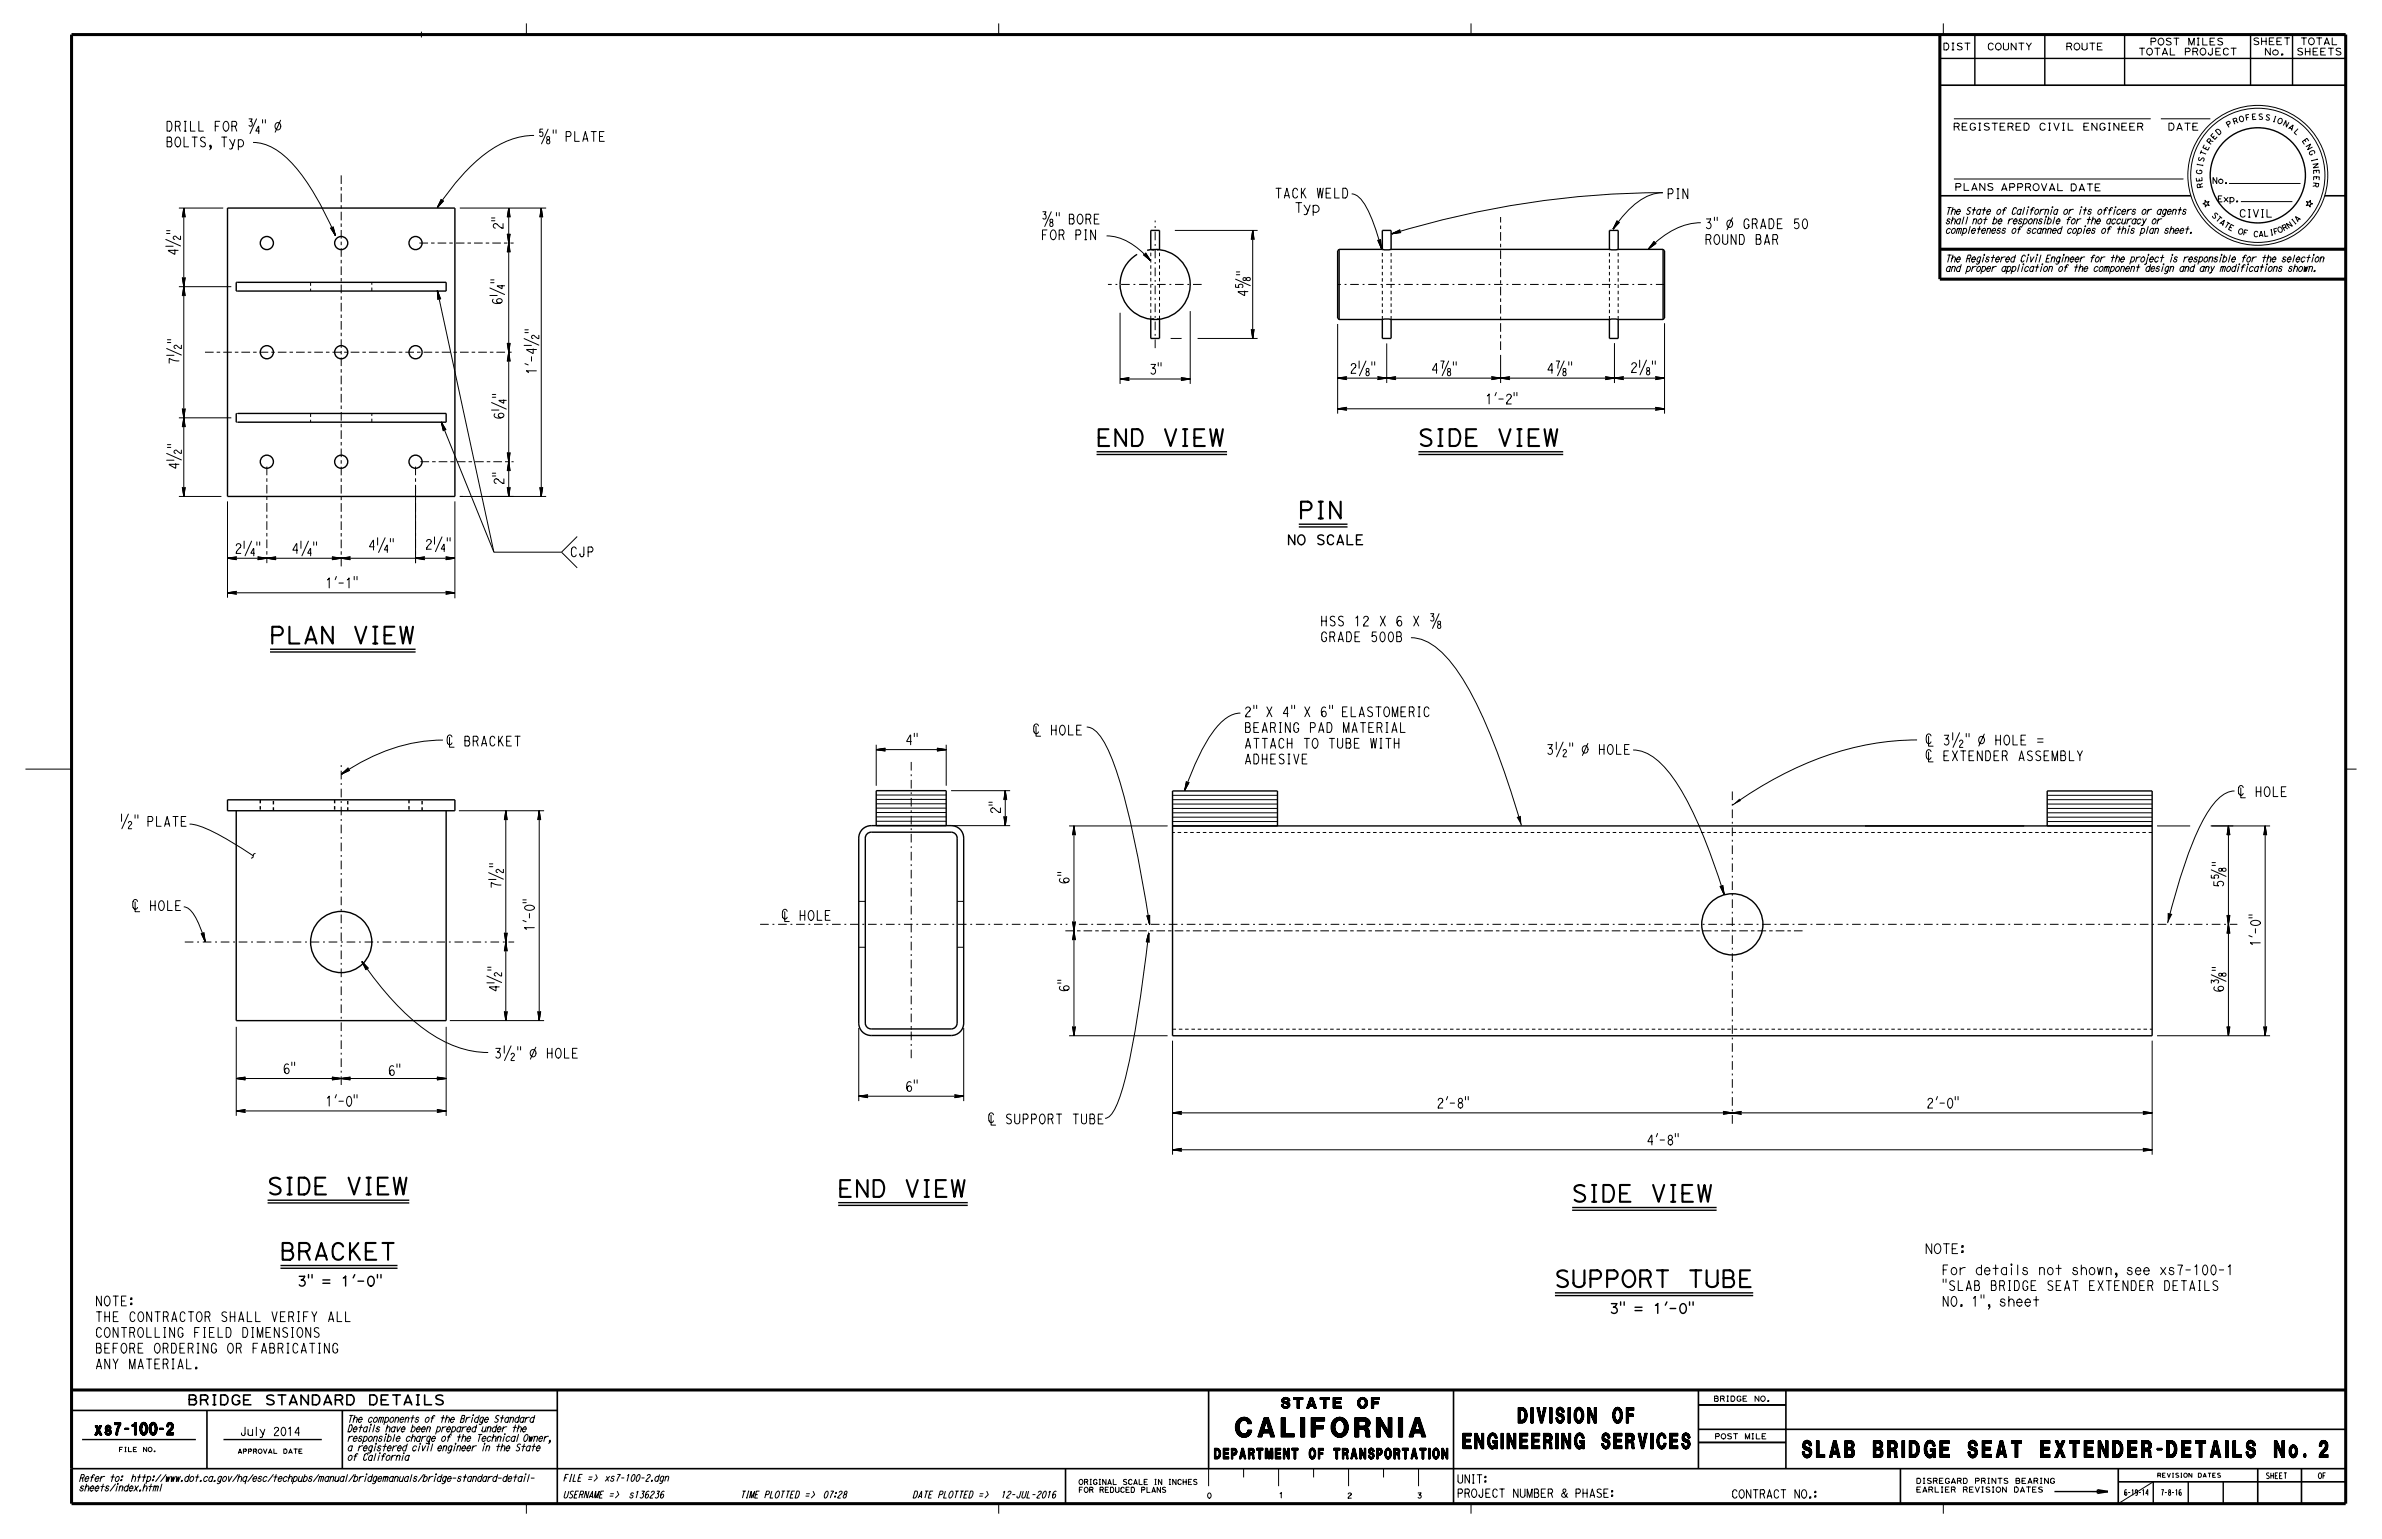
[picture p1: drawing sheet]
<svg xmlns="http://www.w3.org/2000/svg" width="432mm" height="279mm" viewBox="0 0 432 279" stroke-linecap="round" stroke-linejoin="round" font-family="sans-serif">
<defs><g id="words">
<text font-size="3.5" x="223.9" y="260.5">CALIFORNIA</text>
<g font-size="3">
<text x="198.6" y="80.9">END VIEW</text>
<text x="257" y="80.9">SIDE VIEW</text>
<text x="235.3" y="94">PIN</text>
<text x="48.8" y="116.7">PLAN VIEW</text>
<text x="48.3" y="216.6">SIDE VIEW</text>
<text x="151.8" y="217">END VIEW</text>
<text x="284.8" y="217.9">SIDE VIEW</text>
<text x="50.7" y="228.4">BRACKET</text>
<text x="281.7" y="233.4">SUPPORT TUBE</text>
<text x="326.7" y="264.3">SLAB BRIDGE SEAT EXTENDER-DETAILS No. 2</text>
</g>
<g font-size="2.8">
<text x="265.2" y="262.7">ENGINEERING SERVICES</text>
<text x="275.2" y="258">DIVISION OF</text>
</g>
<text font-size="2.2" x="17.2" y="260.2">xs7-100-2</text>
<g font-size="1.9">
<text x="232.3" y="255.3">STATE OF</text>
<text x="220.1" y="264.5">DEPARTMENT OF TRANSPORTATION</text>
</g>
<g font-size="1.8">
<text x="30" y="26.6">BOLTS, Typ</text>
<text x="231.1" y="35.9">TACK WELD</text>
<text x="234.6" y="38.5">Typ</text>
<text x="302.1" y="36">PIN</text>
<text x="188.7" y="43.5">FOR PIN</text>
<text x="309" y="44.3">ROUND BAR</text>
<text x="208.3" y="67.8">3&quot;</text>
<text x="269.2" y="73.2">1’-2&quot;</text>
<text x="103.3" y="100.9">CJP</text>
<text x="233.3" y="98.8">NO SCALE</text>
<text x="59" y="106.6">1’-1&quot;</text>
<text x="239.3" y="116.3">GRADE 500B</text>
<text x="225.5" y="129.9">2&quot; X 4&quot; X 6&quot; ELASTOMERIC</text>
<text x="225.5" y="135.7">ATTACH TO TUBE WITH</text>
<text x="225.5" y="132.8">BEARING PAD MATERIAL</text>
<text x="225.5" y="138.5">ADHESIVE</text>
<text x="51.3" y="194.7">6&quot;</text>
<text x="70.3" y="195">6&quot;</text>
<text x="164.1" y="197.9">6&quot;</text>
<text x="59" y="200.5">1’-0&quot;</text>
<text x="260.4" y="200.9">2’-8&quot;</text>
<text x="349.2" y="200.9">2’-0&quot;</text>
<text x="298.5" y="207.6">4’-8&quot;</text>
<text x="348.9" y="227.3">NOTE:</text>
<text x="53.8" y="233.2">3&quot; = 1’-0&quot;</text>
<text x="352" y="234">&quot;SLAB BRIDGE SEAT EXTENDER DETAILS</text>
<text x="352" y="231.1">For details not shown, see xs7-100-1</text>
<text x="17.2" y="239.6">THE CONTRACTOR SHALL VERIFY ALL</text>
<text x="17.2" y="236.8">NOTE:</text>
<text x="291.7" y="238.1">3&quot; = 1’-0&quot;</text>
<text x="352" y="236.8">NO. 1&quot;, sheet</text>
<text x="17.2" y="245.3">BEFORE ORDERING OR FABRICATING</text>
<text x="17.2" y="242.5">CONTROLLING FIELD DIMENSIONS</text>
<text x="17.2" y="248.2">ANY MATERIAL.</text>
<text x="33.9" y="254.7">BRIDGE STANDARD DETAILS</text>
</g>
<g font-size="1.5">
<text x="43.5" y="260.3">July 2014</text>
<text x="264.1" y="268.9">UNIT:</text>
<text x="264.1" y="271.5">PROJECT NUMBER &amp; PHASE:</text>
<text x="313.8" y="271.6">CONTRACT NO.:</text>
</g>
<text font-size="1.4" x="405.9" y="39.4">CIVIL</text>
<g font-size="1.3">
<text x="354" y="23.6">REGISTERED CIVIL ENGINEER</text>
<text x="392.9" y="23.6">DATE</text>
<text x="354.3" y="34.5">PLANS</text>
<text x="362.6" y="34.6">APPROVAL</text>
<text x="375.2" y="34.6">DATE</text>
<text x="352.6" y="40.6">shall not be responsible for the accuracy or</text>
<text x="352.6" y="38.9">The State of California or its officers or agents</text>
<text x="352.6" y="47.5">The Registered Civil Engineer for the project is responsible for the selection</text>
<text x="352.6" y="42.3">completeness of scanned copies of this plan sheet.</text>
<text x="352.6" y="49.2">and proper application of the component design and any modifications shown.</text>
<text x="62.9" y="257.9">The components of the Bridge Standard</text>
<text x="62.9" y="263.1">a registered civil engineer in the State</text>
<text x="62.9" y="261.4">responsible charge of the Technical Owner,</text>
<text x="62.9" y="259.6">Details have been prepared under the</text>
<text x="14.3" y="268.6">Refer to:</text>
<text x="22.9" y="268.6">http://www.dot.ca.gov/hq/esc/techpubs/manual/bridgemanuals/bridge-standard-detail-</text>
<text x="62.9" y="264.8">of California</text>
<text x="102" y="268.6">FILE =&gt;</text>
<text x="109.5" y="268.6">xs7-100-2.dgn</text>
<text x="14.3" y="270.4">sheets/index.html</text>
<text x="102" y="271.6">USERNAME =&gt;</text>
<text x="113.9" y="271.6">s136236</text>
<text x="134.1" y="271.6">TIME PLOTTED =&gt;</text>
<text x="149.1" y="271.6">07:28</text>
<text x="165.4" y="271.6">DATE PLOTTED =&gt;</text>
<text x="181.3" y="271.6">12-JUL-2016</text>
</g>
<g font-size="1.2">
<text x="352.1" y="9.1">DIST</text>
<text x="360.2" y="9.1">COUNTY</text>
<text x="374.4" y="9.1">ROUTE</text>
<text x="387.6" y="10">TOTAL PROJECT</text>
<text x="389.7" y="8.2">POST MILES</text>
<text x="408.3" y="8.1">SHEET</text>
<text x="410.4" y="10">No.</text>
<text x="416.3" y="10">SHEETS</text>
<text x="416.9" y="8.1">TOTAL</text>
</g>
<g font-size="1.1">
<text x="401" y="33.3">No.</text>
<text x="401.9" y="36.6">Exp.</text>
<text x="410.7" y="268.1">SHEET</text>
<text x="420.2" y="268.1">OF</text>
<text x="385" y="271.1">6-19-14</text>
<text x="391.7" y="271.1">7-8-16</text>
</g>
<g font-size="1">
<text x="403.9" y="23.2" transform="rotate(-31 403.9 23.2)">P</text>
<text x="405" y="22.6" transform="rotate(-20 405 22.6)">R</text>
<text x="406" y="22.2" transform="rotate(-15 406 22.2)">O</text>
<text x="407.1" y="21.9" transform="rotate(-10 407.1 21.9)">F</text>
<text x="408.2" y="21.7" transform="rotate(-4 408.2 21.7)">E</text>
<text x="409.3" y="21.7" transform="rotate(1 409.3 21.7)">S</text>
<text x="410.5" y="21.7" transform="rotate(12 410.5 21.7)">S</text>
<text x="411.8" y="22" transform="rotate(17 411.8 22)">I</text>
<text x="412.7" y="22.2" transform="rotate(22 412.7 22.2)">O</text>
<text x="413.7" y="22.7" transform="rotate(28 413.7 22.7)">N</text>
<text x="414.7" y="23.2" transform="rotate(33 414.7 23.2)">A</text>
<text x="415.7" y="23.9" transform="rotate(44 415.7 23.9)">L</text>
<text x="399.4" y="29.5" transform="rotate(-74 399.4 29.5)">S</text>
<text x="399.7" y="28.4" transform="rotate(-69 399.7 28.4)">T</text>
<text x="400.2" y="27.4" transform="rotate(-63 400.2 27.4)">E</text>
<text x="400.7" y="26.3" transform="rotate(-53 400.7 26.3)">R</text>
<text x="401.4" y="25.4" transform="rotate(-47 401.4 25.4)">E</text>
<text x="402.1" y="24.6" transform="rotate(-42 402.1 24.6)">D</text>
<text x="417.3" y="25.5" transform="rotate(55 417.3 25.5)">E</text>
<text x="417.9" y="26.4" transform="rotate(60 417.9 26.4)">N</text>
<text x="418.4" y="27.4" transform="rotate(65 418.4 27.4)">G</text>
<text x="419" y="28.8" transform="rotate(76 419 28.8)">I</text>
<text x="419.2" y="29.6" transform="rotate(81 419.2 29.6)">N</text>
<text x="399.1" y="31.7" transform="rotate(-85 399.1 31.7)">G</text>
<text x="399.2" y="32.9" transform="rotate(-96 399.2 32.9)">E</text>
<text x="399.2" y="30.4" transform="rotate(-79 399.2 30.4)">I</text>
<text x="399.4" y="34" transform="rotate(-101 399.4 34)">R</text>
<text x="419.4" y="33" transform="rotate(98 419.4 33)">R</text>
<text x="419.4" y="30.7" transform="rotate(87 419.4 30.7)">E</text>
<text x="419.4" y="31.9" transform="rotate(92 419.4 31.9)">E</text>
<text x="400.8" y="39.1" transform="rotate(46 400.8 39.1)">S</text>
<text x="401.5" y="39.8" transform="rotate(41 401.5 39.8)">T</text>
<text x="402.2" y="40.4" transform="rotate(37 402.2 40.4)">A</text>
<text x="403" y="41" transform="rotate(32 403 41)">T</text>
<text x="403.8" y="41.5" transform="rotate(27 403.8 41.5)">E</text>
<text x="414" y="41.9" transform="rotate(-29 414 41.9)">R</text>
<text x="414.9" y="41.5" transform="rotate(-34 414.9 41.5)">N</text>
<text x="415.9" y="40.8" transform="rotate(-38 415.9 40.8)">I</text>
<text x="416.4" y="40.4" transform="rotate(-43 416.4 40.4)">A</text>
<text x="405.6" y="42.3" transform="rotate(18 405.6 42.3)">O</text>
<text x="406.5" y="42.6" transform="rotate(13 406.5 42.6)">F</text>
<text x="408.4" y="42.9" transform="rotate(4 408.4 42.9)">C</text>
<text x="409.4" y="42.9" transform="rotate(-1 409.4 42.9)">A</text>
<text x="410.4" y="42.9" transform="rotate(-6 410.4 42.9)">L</text>
<text x="411.5" y="42.7" transform="rotate(-10 411.5 42.7)">I</text>
<text x="412.3" y="42.5" transform="rotate(-15 412.3 42.5)">F</text>
<text x="413.1" y="42.3" transform="rotate(-24 413.1 42.3)">O</text>
<text x="310.6" y="254.1">BRIDGE NO.</text>
<text x="310.8" y="260.9">POST MILE</text>
<text x="347.3" y="269">DISREGARD PRINTS BEARING</text>
<text x="347.3" y="270.6">EARLIER REVISION DATES</text>
</g>
<g font-size=".9">
<text x="195.5" y="269.2">ORIGINAL SCALE IN INCHES</text>
<text x="195.5" y="270.6">FOR REDUCED PLANS</text>
<text x="218.7" y="271.6">0</text>
<text x="231.8" y="271.6">1</text>
<text x="244.2" y="271.6">2</text>
<text x="256.9" y="271.6">3</text>
</g>
<g font-size=".8">
<text x="21.5" y="263.2">FILE NO.</text>
<text x="43" y="263.5">APPROVAL DATE</text>
<text x="391" y="267.9">REVISION DATES</text>
</g>
</g></defs>
<path d="M61.9 31.8v70.9M76 44.1h17.1M37.2 63.9h56M272 63.5v-24.2M48.4 84.6v17.5M75.3 84.6v17.5M76.2 83.7h16.9M326.8 168.8h-134.2" fill="none" stroke="#000" stroke-width=".18" stroke-dasharray="1.6 .6 .6 .6" stroke-linecap="butt"/>
<g fill="none" stroke="#000" stroke-width=".25">
<path d="M351.6 10.6h73.6M358 6.3v9.1M370.7 6.3v9.1M385.1 6.3v9.1M408 6.3v9.1M415.6 6.3v9.1M41.2 37.7h41.3v52.3h-41.3zM42.8 51.2h38.1v1.6h-38.1zM207.9 45.4a6.4 6.4 0 0 1 7.7 7.4 6.4 6.4 0 0 1-9.8 4 6.4 6.4 0 0 1 .3-10.7M208.6 45.3v-3.5h1.6v3.5M208.6 57.9v3.5h1.6v-3.5M242.7 45.2v12.7"/>
<path d="M242.7 45.2l-.2 .3v12.2l.2 .2M242.7 57.9h7.9M242.7 45.2h7.9M250.6 45.2l.8 .1 .8-.1M250.6 57.9l.8-.1 .8 .1M250.6 45.2v-3.4h1.6v3.4M250.6 57.9v3.5h1.6v-3.5M252.2 57.9h39.6M252.2 45.2h39.6M291.8 45.2v-3.4h1.5v3.4M291.8 57.9v3.5h1.5v-3.5M291.8 45.2l.7 .1 .8-.1"/>
<path d="M291.8 57.9l.7-.1 .8 .1M293.3 45.2h8.2M293.3 57.9h8.2M301.5 45.2l.2 .3v12.2l-.2 .2M301.5 45.2v12.7M42.8 75v1.5M43.1 75h37.8v1.5h-37.8M198.8 81.9h23.6M198.8 82.4h23.6M235.4 95h8.9M235.4 95.5h8.9M257.1 81.9h26.3"/>
<path d="M257.1 82.4h26.3M49 117.7h26.3M49 118.2h26.3M41.2 145h41.3v2h-41.3zM80.9 147v38.1h-38.1v-38.1M156.3 150.4l.6-.5 1-.2h14.5a2.25 2.25 0 0 1 2.3 2.3v33.5a2.25 2.25 0 0 1-2.3 2.3h-14.5a2.25 2.25 0 0 1-2.2-2.3v-33.5l.2-1.1zM158.8 149.7v-6.3h12.7v6.3M212.6 149.8h177.5M231.6 149.8v-6.4h-19v44.4h177.5v-44.4h-19v6.4M173.5 185.5v-33.5a1.07 1.07 0 0 0-1.1-1.1h-14.5a1.06 1.06 0 0 0-1 1.1v33.5a1.06 1.06 0 0 0 1 1.1h14.5a1.06 1.06 0 0 0 1.1-1.1M48.5 217.6h25.7M48.5 218.1h25.7"/>
<path d="M151.9 218.1h23.5M151.9 218.6h23.5M285 218.9h26.2M285 219.4h26.2M50.8 229.5h21.3M50.8 230h21.3M55.9 231.1v.6M56.6 231.1v.6M64.3 231.1l-.3 .6M68.4 231.1v.6M69.1 231.1v.6M281.9 234.4h35.9"/>
<path d="M281.9 234.9h35.9M293.8 236.1v.6M294.4 236.1v.6M302.2 236.1l-.3 .6M306.3 236.1v.6M306.9 236.1v.6M14.9 261h20.6M40.5 261h17.8M307.9 261.5h15.8M372.4 270.4h8.9M390.3 268.7v3.9M396.7 268.7v3.9"/>
<path d="M403 268.7v3.9"/>
<circle cx="409.3" cy="31.8" r="8.6"/>
<circle cx="48.4" cy="44.1" r="1.19"/>
<circle cx="61.9" cy="44.1" r="1.19"/>
<circle cx="75.3" cy="44.1" r="1.19"/>
<circle cx="48.4" cy="63.9" r="1.19"/>
<circle cx="61.9" cy="63.9" r="1.19"/>
<circle cx="75.3" cy="63.9" r="1.19"/>
<circle cx="48.4" cy="83.7" r="1.19"/>
<circle cx="61.9" cy="83.7" r="1.19"/>
<circle cx="75.3" cy="83.7" r="1.19"/>
<circle cx="61.9" cy="170.8" r="5.5"/>
<circle cx="314" cy="167.6" r="5.5"/>
</g>
<path d="M217.8 51.6h-17M301.7 51.6h-59.2M209.4 63.1v-23.1M33.5 170.8h59.7M137.8 167.6h55.7M195.6 167.6h210M61.9 196.7v-58M165.2 191.9v-53.8M314 203.8v-60.8" fill="none" stroke="#000" stroke-width=".18" stroke-dasharray="1.6 .7 .3 .7" stroke-linecap="butt"/>
<g fill="#000">
<path d="M207.3 46.2l.4-.3 .9 1.4zM249.8 43.5l.4-.1 .2 1.7zM252.3 42.4l.8-.4 .1 .3zM293.2 40l.4 .3-1.2 1.2zM299.9 43.8l.3 .3-1.3 1zM215 141.9l.5 .2-.7 1.2zM274.9 148.1l.8-.2 .1 1.7zM314.1 146l1.2-1.2 .3 .4zM404 149.8l.2 1.6h-.5zM410.6 149.8l.3 1.6h-.5zM65.6 174.4l.7 .6-.3 .2zM207.9 166l.5-.1v1.7z"/>
<path d="M208.2 168.8l.1 1.6h-.5zM392.9 165.5l.9 .2-.9 1.7zM404 167.6l.2 1.6h-.5zM403.7 166h.5l-.2 1.6zM403.7 186.2h.5l-.2 1.6zM410.4 186.2h.5l-.3 1.6zM312.4 201.5l1.6 .3-1.6 .2zM314 201.8l1.6-.3v.5zM388.5 208.2l1.6 .3-1.6 .2zM388.5 201.5l1.6 .3-1.6 .2z"/>
<circle cx="314" cy="174" r=".12"/>
<circle cx="165.2" cy="186.6" r=".13"/>
<circle cx="165.2" cy="187.8" r=".13"/>
</g>
<g fill="none" stroke="#000" stroke-width=".18">
<path d="M76.4 5.7v1.1M95.4 4.2v2.1M181 4.2v2.1M266.7 4.2v2.1M352.3 4.2v2.1M30.3 22h.4a1.14 1.14 0 0 1 0 1.8h-.4zM31.8 22.9h.6l.3 .9M32.4 22.9a.47 .47 0 0 0 .3-.5 .47 .47 0 0 0-.3-.4h-.6v1.8M32.4 37.7h8.1M33.3 37.7v52.3M33.3 37.7l.3 1.7-.1-.1M33.3 37.7l-.1 1.6"/>
<path d="M33.3 37.7l.2 1.6M33.3 37.7l-.2 1.6M33.3 37.7l.1 1.6M33.3 37.7l-.3 1.7 .2-.1M33.4 22h.4M33.4 23.8h.4M33.5 39.3h-.3M33.6 22v1.8M34.5 22v1.8h.9M36 22v1.8h.9M39 22.9h.6M39.8 22h-.8v1.8"/>
<path d="M40.7 22.1a.52 .52 0 0 1 .6 .1 .52 .52 0 0 1 .2 .5 .7 .7 0 0 1-.7 1 1.21 1.21 0 0 1-.1-1.6zM42 22.9h.6l.3 .9M42.6 22.9a.47 .47 0 0 0 .3-.5 .47 .47 0 0 0-.3-.4h-.6v1.8M45.1 21.6h.6l-.3 .4a.41 .41 0 0 1 .3 .5 .41 .41 0 0 1-.5 .3l-.1-.1M45.9 25.8a9.6 9.6 0 0 1 6.9 3.7 47.4 47.4 0 0 1 8 13.2M46.5 21.6l-1.2 2.6M47 23.8h-.6l.4-.9 .1 1.3M47.6 21.7v.6M48.1 21.7v.6M50 22.4a.62 .62 0 0 1 .9 .2 .62 .62 0 0 1-.3 .9 .64 .64 0 0 1-.7-.3 .64 .64 0 0 1 .1-.8zM50.9 21.8l-1 2.2M80 36.2l-.7 1.4"/>
<path d="M80.1 36.3l-.8 1.3M80.1 36.4h.3l-1.1 1.2M80.1 36.4l-.8 1.2M80.1 36.4l-.1-.3-.7 1.5M80.2 36.4l-.9 1.2M80.3 36.4l-1 1.2M80.4 36.4l-1.1 1.2M83.4 37.7h15.6M89.1 39.5h.6M92.2 37.7v52.3M92.2 37.7l.3 1.7-.1-.1M92.2 37.7l-.1 1.6"/>
<path d="M92.2 37.7l.2 1.6M92.2 37.7l.1 1.6M92.2 37.7l-.3 1.7 .2-.1M92.2 37.7l-.2 1.6M92.4 39.3h-.3M96.8 24.6a15 15 0 0 0-9.3 3.7 40.1 40.1 0 0 0-8.2 9.3M98.1 37.7l-.2 1.6M98.1 37.7v52.3M98.1 37.7l.3 1.7-.1-.1M98.1 37.7l-.1 1.6M98.1 37.7l.2 1.6M98.1 37.7l.1 1.6"/>
<path d="M98.1 37.7l-.3 1.7 .2-.1M98.3 39.3h-.3M98.4 23.4h-.5l-.1 .6a.38 .38 0 0 1 .6 .3 .38 .38 0 0 1-.5 .4l-.1-.1M99.3 25.3a.37 .37 0 0 0-.2 .6 .37 .37 0 0 0 .6 0 .37 .37 0 0 0-.3-.6 .29 .29 0 0 1-.3-.3 .29 .29 0 0 1 .5-.2v.4l-.2 .1M99.4 23.4l-1.2 2.7M100.3 23.5v.7M100.8 23.5v.7M102.6 24.8h.6a.48 .48 0 0 0 .3-.5 .48 .48 0 0 0-.3-.4h-.6v1.7M104.2 23.9v1.7h.8M105.6 25.6l.5-1.7 .5 1.7M105.8 25.2h.7M107.2 23.9h.9"/>
<path d="M107.6 23.9v1.7M108.7 24.8h.5M109.5 23.9h-.8v1.7h.8M189.1 38.4h.5l-.3 .5a.41 .41 0 0 1 .4 .5 .41 .41 0 0 1-.6 .3v-.1M190.6 38.4l-1.2 2.7M191.5 38.5v.6M192 38.5v.6M193.8 38.8h.6a.48 .48 0 0 1 .1 .9 .56 .56 0 0 1-.1 .9h-.6zM193.8 39.7h.7M195.6 38.9a.52 .52 0 0 1 .5 .1 .52 .52 0 0 1 .2 .5 .7 .7 0 0 1-.7 1.1 1.21 1.21 0 0 1 0-1.7zM196.9 39.7h.5l.3 .9M197.4 39.7a.47 .47 0 0 0 .3-.4 .47 .47 0 0 0-.3-.5h-.5v1.8"/>
<path d="M198.4 39.7h.5M199.2 38.8h-.8v1.8h.8M245 35.2a2.64 2.64 0 0 1 2 1.3 26.2 26.2 0 0 1 3.4 8.6M309.3 39.7h.8l-.2 .4-.3 .3a.53 .53 0 0 1 .6 .6 .53 .53 0 0 1-.8 .3l-.1-.1M310.8 39.4v.6M311.3 39.4v.6M314.1 39.5l-1 2.2M320.7 39.7h.4a1.14 1.14 0 0 1 0 1.8h-.4zM323 39.7h-.8v1.8h.9M326.1 39.7h-.7l-.1 .8a.5 .5 0 0 1 .7 0 .5 .5 0 0 1 0 .7 .5 .5 0 0 1-.7 .1M327 39.8a.48 .48 0 0 1 .5 .1 .48 .48 0 0 1 .1 .5l.1 .3a.51 .51 0 0 1-.2 .6 .51 .51 0 0 1-.6 0l-.2-.8zM354.2 21.5h35.7"/>
<path d="M354.2 32.5h41.6M367.6 38l-.2 .9M370.8 39.7l-.2 .9M372 38l-.3 .9M377.2 38l-.2 .9M383.4 38l-.2 .9M391.7 21.5h9M399.7 36.3l.3 .4 .4-.2-.2 .4 .3 .4-.5-.2-.2 .4v-.4l-.5-.2 .4-.1zM404.1 33.3h12.9M406.2 36.6h9.4M418.1 36.5l.4 .2 .3-.4v.5l.4 .1-.4 .2v.4l-.3-.3-.4 .1 .3-.4zM30.1 44.7h1.3"/>
<path d="M30.1 43.4l2.6 1.2M30.2 41.8h.6M30.2 42.3h.6M31.7 45.3v.8l-1.2-.6 1.8-.1M32.4 52h9.5M32.7 42.8v.6a1.13 1.13 0 0 1-.9-.6 .3 .3 0 0 0-.4 .3 .3 .3 0 0 0 .3 .3M33.1 50.4l.4 3.2M33.2 50.4h.3M33.2 53.6h.3M33.2 50.4l-.2-.1 .3 1.7M33.2 50.4l.1 1.6M33.2 50.4l.2 3.1"/>
<path d="M33.3 52l.3 1.6h-.1M33.3 52l.2 1.6M33.4 50.4l-.2 3.1M33.5 50.4l-.3 3.2M33.5 50.4l.1-.1-.6 3.3h.2M33.5 50.4l-.4 3.2M60 41.3l.8 1.4M60 41.3h-.1l.9 1.4M60 41.3l.2 .1M60.1 41.3l.7 1.4M60.2 41.4l.6 1.3M60.3 41.3l.5 1.4"/>
<path d="M60.3 41.2l.1-.1 .4 1.6M60.3 41.2l-.1 .2M60.3 41.2l.5 1.5M79.3 52.7l.4 1.5M79.3 52.7l10.2 47.4M79.3 52.7l.6 1.5h-.2M79.3 52.7l.2 1.5M79.3 52.7l.5 1.5M79.3 52.7l.1 1.6M79.3 52.7l.3 1.4M79.3 52.7l.1 1.7 .1-.2M79.6 54.1l-.1 .1"/>
<path d="M79.6 54.1l.1 .1M88.8 53.6h1.3M88.8 52.2l2.7 1.2M88.9 50.8h.7M88.9 51.3h.7M89.1 40h.6M89.4 54.3a.5 .5 0 0 0 0 .6 .5 .5 0 0 0 .6 .1l.8-.1M90.2 54.3a.45 .45 0 0 1 .7-.1 .45 .45 0 0 1-.1 .7 .44 .44 0 0 1-.6 0 .44 .44 0 0 1 0-.6zM91 51.7v.6l-.9-.4 1.4-.1M91.2 40.5v.9l-.7-.4a.64 .64 0 0 0-.9-.4 .42 .42 0 0 0-.2 .5 .42 .42 0 0 0 .4 .3M92 42.4l.2 1.7M92.1 42.5h.3"/>
<path d="M92.1 42.5l-.2-.1 .3 1.7M92.1 42.5l.1 1.6M92.2 44.1l.3 1.6-.3-.1h-.1M92.2 44.1l-.1 1.5M92.2 44.1l.2 1.6M92.2 44.1l.1 1.5M92.2 44.1l.2 1.5M92.3 42.5l-.2 3.1M92.4 42.5l-.2 1.6M92.4 42.5l.1-.1-.6 3.3 .2-.1M92.4 42.4l-.4 3.3M95.1 59.8h.7"/>
<path d="M190.5 40.3a.37 .37 0 0 0-.2 .6 .37 .37 0 0 0 .6 0 .37 .37 0 0 0-.3-.6 .29 .29 0 0 1-.3-.4 .29 .29 0 0 1 .5-.1v.4l-.2 .1M200.6 42.8a10.1 10.1 0 0 1 7.2 3.6l.8 .9M203 56.7v12.9M207.3 46.2l1.3 1.1M207.4 46.2l1.2 1.1M207.5 46.2l1.1 1.1M207.6 46.1l1 1.2M207.6 46.1l-.3 .1 1.3 1.1M207.6 46l1 1.3M207.6 46l.1-.2 .9 1.5M207.6 46v.1M207.7 45.9l.9 1.4"/>
<path d="M213 41.8h15M215.8 56.4v13.2M224 51.6v.5h.6a.38 .38 0 0 1 .3-.6 .38 .38 0 0 1 .4 .6h-.1M224 50.6l2.6 1.2M224.1 49.3h.6M224.1 49.8h.6M225.6 52.8v.8l-1.2-.7h1.8M225.9 50.5l-.3-.2-.2 .1a.29 .29 0 0 0 .2 .5 .29 .29 0 0 0 .3-.4 .34 .34 0 0 1 .3-.3 .34 .34 0 0 1 .4 .3 .34 .34 0 0 1-.3 .4l-.4-.3M226.9 59.7l.2 1.7M226.9 59.8l-.1-.1 .3 1.7M226.9 59.8l.2 1.6M226.9 59.8h.3"/>
<path d="M227 59.8l.1 1.6M227.1 41.8l.1 1.5M227.1 41.8l.1 1.6M227.1 41.8l-.3 1.6h.1M227.1 41.8l-.2 1.6M227.1 41.8v19.6M227.1 41.8l.3 1.6h-.2M227.1 41.8l-.1 1.5M227.1 41.8l.2 1.6M227.2 59.8l-.1 1.6M227.2 59.8l.2-.1-.3 1.7M227.2 43.4h-.3"/>
<path d="M227.3 59.7l-.2 1.7M242.5 58.7v16.3M249.8 43.6l.6 1.5M249.9 43.6l-.2-.1 .7 1.6M249.9 43.6l.5 1.5M249.9 43.6h.1M250 43.6l.4 1.5M250.1 43.6l.3 1.5M250.1 43.5l.3 1.6M250.1 43.5l.2-.1 .1 1.7M250.1 43.5l-.1 .1M250.2 43.4l.2 1.7"/>
<path d="M253.7 42l.1 .1M253.7 42l-1.4 .4M253.7 41.9l-1.4 .5M253.8 41.8v-.2l-1.5 .8M253.8 41.8l-1.5 .6M253.8 41.8l-.1 .2M253.8 42l-1.5 .4M253.8 41.7l-1.5 .7M253.8 42.1l.2 .1-1.7 .2M253.8 42.1l-1.5 .3M253.9 42.1l-1.6 .3M292.4 41.5a15.8 15.8 0 0 1 6.6-6.1l1.6-.4 .8-.1a168.2 168.2 0 0 0-49.1 7.5"/>
<path d="M293.2 40.1l-.8 1.4M293.2 40.1l-.1-.1-.7 1.5M293.2 40.1l.1 .2M293.2 40.2l-.8 1.3M293.3 40.3h.1M293.3 40.3l-.9 1.2M293.4 40.3l-1 1.2M293.4 40.3h.2l-1.2 1.2M293.5 40.3l-1.1 1.2M299.9 43.8l-1 1.3M299.9 43.9l-.1-.2-.9 1.4M299.9 43.9l-1 1.2"/>
<path d="M299.9 43.9v.2M299.9 44l-1 1.1M299.9 44.1h.2M299.9 44.1l-1 1M300 44.1l-1.1 1M300.1 44.1l-1.2 1M300.1 44.1h.1l-1.3 1M300.2 44.1l-1.3 1M301.7 58.6v16.4M308.3 40.4a12.9 12.9 0 0 0-8.6 3.9l-.8 .8M313.2 40.1a.62 .62 0 0 1 .9 .2 .62 .62 0 0 1-.3 .9 .64 .64 0 0 1-.7-.4 .64 .64 0 0 1 .1-.7zM317 40a.44 .44 0 0 0-.5-.3 .44 .44 0 0 0-.3 .6 .89 .89 0 0 0 .4 1.2l.3-.1 .1-.3v-.4h-.2"/>
<path d="M317.7 40.6h.5l.3 .9M318.2 40.6a.47 .47 0 0 0 .3-.5 .47 .47 0 0 0-.3-.4h-.5v1.8M319.2 41.5l.4-1.8 .5 1.8M319.3 41h.7M322.2 40.6h.6M359.6 46.6l-.2 .9M366.7 48.3l-.2 .9M367.6 46.6l-.2 .9M369.2 46.6l-.2 .9M370.1 48.3l-.2 .9M374 46.6l-.2 .9M377.9 41.4l-.2 .9"/>
<path d="M385.9 41.4l-.2 .9M389.4 46.6l-.4 1.2-.2 .1M392.1 48.3l-.2 .9M393.7 46.6l-.2 .9M402.6 46.6l-.2 .9M405.8 48.3l-.2 .9M407.4 48.3l-.2 .9M410.9 48.3l-.3 .9M419.3 46.6l-.2 .9M30.2 64.4h1.3M30.2 63.2l2.7 1.2M30.3 61.6h.7"/>
<path d="M30.3 62.1h.7M32.4 75.8h9.5M32.4 65.4l-1-.1-.7-.3v.8M32.9 62.6v.6a1.13 1.13 0 0 1-1-.6 .3 .3 0 0 0-.3 .2 .3 .3 0 0 0 .2 .4M33.1 74.1l.4 3.3M33.2 74.2h.3M33.2 74.2l-.2-.1 .6 3.3-.1-.1M33.2 74.2l.3 3.1M33.2 77.3h.3M33.2 74.2l.2 3.1M33.4 74.2l-.2 3.1M33.5 74.2l-.3 3.1"/>
<path d="M33.5 74.2l.1-.1-.6 3.3 .2-.1M33.5 74.1l-.4 3.3M80 76.5l.4 1.6M80 76.5l9.5 23.6M80 76.5l.9 1.4h-.2M80 76.5l.4 1.5M80 76.5l.5 1.5M80 76.5l.8 1.4M80 76.5l.6 1.4M80 76.5l.4 1.7v-.2M80 76.5l.7 1.4M80.7 77.9l-.3 .1"/>
<path d="M89.1 74.3h1.3M89.1 73l2.7 1.2M89.2 71.5h.7M89.2 72h.7M89.7 75a.5 .5 0 0 0 0 .6 .5 .5 0 0 0 .6 .2l.8-.2M90.5 75a.45 .45 0 0 1 .7 0 .45 .45 0 0 1-.1 .7 .44 .44 0 0 1-.6-.1 .44 .44 0 0 1 0-.6zM91.3 72.5v.6l-.9-.5h1.4M92 62.2l.2 1.7M92.1 62.3l.1 .1 .3-.2-.6 3.3 .2-.1M92.1 65.4h.3M92.1 62.3l-.2-.1 .3 1.7M92.1 62.3l.1 1.6"/>
<path d="M92.2 63.9l.3 1.6-.1-.1M92.2 63.9l-.1 1.5M92.2 63.9l.2 1.6M92.2 63.9l.1 1.5M92.2 63.9l.2 1.5M92.3 62.3l-.2 3.1M92.4 62.3l-.2 1.6M92.4 62.2l-.4 3.3M95 62.6h1.3M95 61.4l2.7 1.2M95.1 60.3h.7M95.2 65.9l.5 .3"/>
<path d="M96.3 64.7v.8M96.7 63.3v.8l-1.2-.7h1.7M97.2 67.2h-1.7l.3 .4M97.7 60.8v.6a1.13 1.13 0 0 1-1-.6 .3 .3 0 0 0-.3 .2 .3 .3 0 0 0 .2 .4M203 68.7h12.8M203 68.7l1.6 .2M203 68.7l1.6 .1M203 68.7l1.7 .2M204.6 68.7h-1.6M204.6 68.6l-.1 .1 .2 .3-1.7-.3M204.6 68.6l.1-.2-1.7 .3M204.6 68.6l-1.6 .1"/>
<path d="M204.7 68.5l-1.7 .2M210 65.8v.6M210.5 65.8v.6M212.2 61.4h2M214.1 68.5l1.7 .2M214.2 68.6l1.6 .1M214.2 68.6l-.1-.2 1.7 .3M214.2 68.6v.3M214.2 68.7h1.6M215.8 68.7l-1.7 .3 .1-.1M215.8 68.7l-1.7 .2M215.8 68.7l-1.6 .1"/>
<path d="M215.8 68.7l-1.6 .2M217.1 61.4h10.9M242.5 74.1h59.2M242.5 68.6h59.2M242.5 68.6l1.6 .1M242.5 68.6h1.5M242.5 74.1l1.6 .2M242.5 74.1l1.5 .1M242.5 68.6l1.6 .2v-.1M242.5 68.6l1.6 .2M244 68.5l-1.5 .1M244 74.1h-1.5"/>
<path d="M244.1 68.4v-.1l-1.6 .3M244.1 68.4l-1.6 .2M244.1 74v-.2l-1.6 .3M244.1 74l-1.6 .1M244.1 68.4v.3M244.1 74l-.1 .1 .1 .3-1.6-.3M244.1 73.9l-1.6 .2M245 66.3a.42 .42 0 0 1 .5-.4 .42 .42 0 0 1 .2 .7l-.6 .6-.1 .5h.8M246.4 65.5v1.3M247.6 65.5l-1.2 2.6M247.9 67.4a.38 .38 0 0 0-.3 .6 .38 .38 0 0 0 .6 0 .38 .38 0 0 0-.2-.6 .29 .29 0 0 1-.3-.4 .29 .29 0 0 1 .4-.1v.4l-.1 .1M248.7 65.6v.6"/>
<path d="M249.2 65.6v.6M249.8 68.4l3.2 .4M249.8 68.4l3.2 .3M249.8 68.4l-.1-.1 3.3 .5v-.1M249.8 68.4v.3M249.8 68.5l3.1 .1M251.4 62.3v7.2M252.9 68.5l-3.1 .1M253 68.4v.3M253 68.4v-.1l-3.3 .5 .1-.1M253 68.4l-3.2 .3M253 68.4l-3.2 .4"/>
<path d="M260.5 67.1h-.8l.6-1.2 .1 1.8M261.2 65.5h.6l-.3 .6v.7M262.6 65.5l-1.2 2.6M262.6 67.4a.37 .37 0 0 0-.2 .6 .37 .37 0 0 0 .6 0 .37 .37 0 0 0-.3-.6 .29 .29 0 0 1-.3-.4 .29 .29 0 0 1 .5-.1v.4l-.2 .1M263.5 65.6v.6M264 65.6v.6M270.4 68.4l3.2 .4M270.4 68.4v-.1l3.3 .5-.1-.1M270.4 68.4v.3M270.4 68.4l1.6 .2M270.5 68.5l3.1 .1M271.2 71.2l-.2 .6"/>
<path d="M272 68.6l-1.6 .1M272 64.4v5.1M272 68.6l1.6 .1M273.6 68.5l-3.1 .1M273.6 68.4l.1-.1-3.3 .5v-.1M273.6 68.4l-1.6 .2M273.6 68.4v.3M273.6 68.4l-3.2 .4M274.5 71.2v.6M275 71.2v.6M281.4 67.1h-.8l.7-1.2v1.8M282.1 65.5h.6l-.2 .6-.1 .7"/>
<path d="M283.5 65.5l-1.1 2.6M283.5 67.4a.37 .37 0 0 0-.2 .6 .37 .37 0 0 0 .6 0 .37 .37 0 0 0-.2-.6 .29 .29 0 0 1-.3-.4 .29 .29 0 0 1 .4-.1v.4l-.1 .1M284.4 65.6v.6M284.9 65.6v.6M291 68.4l3.3 .4M291.1 68.4l-.1-.1 1.7 .3M291.1 68.4v.3M291.1 68.4l3.1 .3M291.1 68.5l3.1 .1M292.7 68.6l-1.6 .1M292.7 68.6l1.6 .2-.1-.1M292.7 62.2v7.3"/>
<path d="M292.7 68.6l-1.7 .2M294.2 68.5l-3.1 .1M294.2 68.4v.3M294.2 68.4l.1-.1-3.3 .5 .1-.1M294.2 68.4l-1.5 .2M294.3 68.4l-1.6 .2M295.8 66.1a.42 .42 0 0 1 .6-.3 .42 .42 0 0 1 .1 .7l-.5 .5-.2 .5h.8M297.2 65.3v1.3M298.5 65.3l-1.2 2.7M298.7 67.2a.38 .38 0 0 0-.3 .6 .38 .38 0 0 0 .7 0 .38 .38 0 0 0-.3-.6 .29 .29 0 0 1-.3-.4 .29 .29 0 0 1 .5-.1v.4l-.2 .1M299.6 65.4v.7M300.1 65.4v.7"/>
<path d="M300.1 73.9l1.6 .2M300.1 68.4l1.6 .2M300.2 74l1.5 .1M300.2 68.4l1.5 .2M300.2 74l-.1-.2 1.6 .3M300.2 74v.3M300.2 68.4l-.1-.1 1.6 .3M300.2 68.4v.3M300.2 74.1h1.5M300.2 68.5l1.5 .1M301.7 74.1l-1.6 .3 .1-.1M301.7 74.1l-1.6 .2"/>
<path d="M301.7 68.6l-1.6 .2 .1-.1M301.7 68.6l-1.6 .2M301.7 74.1l-1.5 .2M301.7 68.6l-1.5 .1M301.7 74.1l-1.5 .1M301.7 68.6h-1.5M30.2 83.4h1.3M30.2 82.2l2.7 1.2M30.3 80.6h.7M30.3 81.1h.7M31.9 84.1v.8l-1.2-.6 1.7-.1M32.4 90h7.7"/>
<path d="M32.9 81.6v.6a1.13 1.13 0 0 1-1-.6 .3 .3 0 0 0-.3 .2 .3 .3 0 0 0 .2 .4M33.1 88.4l.2 1.6M33.2 88.4h.3M33.2 88.4l-.2-.1 .3 1.7M33.2 88.4l.1 1.6M33.2 88.5l.1 1.5M33.4 88.5l-.1 1.5M33.5 88.4l-.2 1.6M33.5 88.4l.1-.1-.3 1.7M41.2 90.9v17.5M42.8 98.9a.42 .42 0 0 1 .6-.3 .42 .42 0 0 1 .1 .7l-.5 .5-.2 .5h.8M44.2 98.1v1.3"/>
<path d="M45.6 98.1l-1.2 2.7M46.6 98.2v.7M47.1 98.2v.7M53.9 99.8h-.8l.6-1.2 .1 1.7M54.6 98.1v1.3M55.9 98.1l-1.2 2.7M56.9 98.2v.7M57.4 98.2v.7M67.8 99.1h-.8l.6-1.1 .1 1.7M68.5 97.5v1.3M69.8 97.5l-1.2 2.7M70.3 99.7h-.6l.5-.9v1.4"/>
<path d="M70.8 97.6v.7M71.3 97.6v.7M75.3 88.1v14M77.3 98.2a.42 .42 0 0 1 .6-.4 .42 .42 0 0 1 .1 .7l-.5 .6-.2 .5h.9M78.8 97.3v1.4M80.1 97.3l-1.2 2.7M80.6 99.6h-.6l.5-.9v1.3M81.1 97.5v.6M81.6 97.5v.6M82.5 90.9v17.6M83.4 90h15.6M89.2 85.8h.7"/>
<path d="M89.2 86.3h.7M91.3 86.8v.8l-.7-.3a.64 .64 0 0 0-.9-.4 .42 .42 0 0 0-.1 .5 .42 .42 0 0 0 .3 .2M92 88.4l.2 1.6M92 82.1l.2 1.6M92.1 88.4h.3M92.1 82.1l.1 .1 .3-.1-.6 3.3 .2-.1M92.1 88.4l-.2-.1 .3 1.7M92.1 88.4l.1 1.6M92.1 85.3h.3M92.1 82.1h-.2l.3 1.6M92.1 82.1l.1 1.6M92.1 88.5l.1 1.5"/>
<path d="M92.1 82.2l.1 1.5M92.2 83.7l.3 1.7-.1-.1M92.2 83.7l-.1 1.6M92.2 83.7l.2 1.6M92.2 83.7l.1 1.6M92.3 88.5l-.1 1.5M92.3 82.2l-.2 3.1M92.4 88.4l-.2 1.6M92.4 82.1l-.2 1.6M92.4 88.4l.1-.1-.3 1.7M92.4 82.1l-.4 3.2M97.9 88.4l.2 1.6"/>
<path d="M98 88.4l-.2-.1 .3 1.7M98 88.4l.1 1.6M98 88.4h.3M98 88.5l.1 1.5M98.2 88.5l-.1 1.5M98.3 88.4l-.2 1.6M98.3 88.4l.1-.1-.3 1.7M104.6 97.3l-2.8 2.8M41.2 101.2l1.7 .3-.1-.1M41.2 107.5l1.7 .3-.1-.2M41.2 101.2l1.7 .2M41.2 107.5l1.7 .2"/>
<path d="M41.2 107.5h41.3M41.2 101.2h41.3M41.2 101.2l1.6 .2M41.2 101.2l1.6 .1M41.2 107.5l1.6 .1M42.8 101.2h-1.6M42.8 107.4l-1.6 .1M42.8 101.1l.1-.2-1.7 .3M42.8 101.1l-1.6 .1M42.8 107.3l.1-.1-1.7 .3M42.8 107.3l-1.6 .2M42.8 101.1v.3"/>
<path d="M42.8 107.3v.3M42.9 101l-1.7 .2M42.9 107.3l-1.7 .2M46.1 100.3h-.6l.4-.8 .1 1.3M46.8 101l3.2 .4M46.8 101.1l3.2 .3M46.8 101.1l-.1-.2 3.3 .6v-.1M46.8 101.1v.3M46.8 101.2l3.1 .1M48.4 101.2l-1.6 .1M48.4 101.2l-1.6 .2M49.9 101.2h-1.5"/>
<path d="M50 101.1v-.2l-3.3 .6 .1-.1M50 101.1l-1.6 .1M50 101.1v.3M50 101l-3.2 .4M56.4 100.3h-.6l.5-.8v1.3M60.2 101l3.3 .4M60.3 101.1l3.1 .3M60.3 101.2l3.1 .1M61 104.5l-.2 .6M61.9 101.2l-1.7 .2M61.9 101.2l-1.6 .2M63.4 101.2l-3.1 .1"/>
<path d="M63.4 101.4l.1 .1-3.3-.6 .2 .3-.1 .2M63.4 101.1l.1-.2-3.3 .6 .1-.1M63.4 101.1l-1.5 .1M63.4 101.1v.3M63.5 101l-1.6 .2M64.2 104.5v.6M64.7 104.5v.6M75.3 101.2l1.7 .3-.1-.1M75.3 101.2l1.7 .2M75.3 101.2l1.6 .2M75.3 101.2l1.6 .1M76.9 101.2h-1.6"/>
<path d="M76.9 101.1l.1-.2-1.7 .3M76.9 101.1l-1.6 .1M76.9 101.1v.3M77 101l-1.7 .2M80.8 101l1.7 .2M80.8 107.3l1.7 .2M80.9 101.1l1.6 .1M80.9 107.3l1.6 .2M80.9 101.1l-.1-.2 1.7 .3M80.9 101.1v.3M80.9 107.3l-.1-.1 1.7 .3M80.9 107.3v.3"/>
<path d="M80.9 101.2h1.6M80.9 107.4l1.6 .1M82.5 101.2l-1.7 .3 .1-.1M82.5 101.2l-1.7 .2M82.5 107.5l-1.7 .3 .1-.2M82.5 107.5l-1.7 .2M82.5 101.2l-1.6 .1M82.5 107.5l-1.6 .1M82.5 101.2l-1.6 .2M89.5 100.1h12.3M101.8 100.1l2.8 2.9M239.6 111.7v1.8"/>
<path d="M239.6 112.6h.8M240.4 111.7v1.8M242 111.9a.45 .45 0 0 0-.8 0 .45 .45 0 0 0 .4 .7 .48 .48 0 0 1 .4 .7 .48 .48 0 0 1-.8 0M243.5 111.9a.45 .45 0 0 0-.8 0 .45 .45 0 0 0 .4 .7 .48 .48 0 0 1 .4 .7 .48 .48 0 0 1-.8 0M245.8 112.1l.3-.4v1.8M247.2 112.1a.42 .42 0 0 1 .6-.3 .42 .42 0 0 1 .1 .6l-.5 .6-.2 .5h.8M250.2 111.7l.9 1.8M251.1 111.7l-.9 1.8M253.5 112.6a.45 .45 0 0 1 .6 .4 .45 .45 0 0 1-.6 .4 .61 .61 0 0 1 0-.8zM254 111.9a.5 .5 0 0 0-.6 0 .5 .5 0 0 0-.2 .5l.2 .9M255.8 115.6a8.6 8.6 0 0 1 6 3.1 44.5 44.5 0 0 1 8 13.6l3 7.9 3 9.4M256.3 111.7l.9 1.8"/>
<path d="M257.2 111.7l-.9 1.8M259.4 111.3h.5l-.3 .5a.41 .41 0 0 1 .4 .4 .41 .41 0 0 1-.6 .4v-.1M260.8 113.2a.37 .37 0 0 0-.2 .6 .37 .37 0 0 0 .6 0 .37 .37 0 0 0-.3-.6 .29 .29 0 0 1-.3-.4 .29 .29 0 0 1 .5-.1v.4l-.2 .1M260.9 111.3l-1.2 2.6M4.6 139.5h8.4M63.1 139.3l-1.2 1.1M63.1 139.4l-1.2 1M63.1 139.5l-1.2 .9M63.1 139.5v-.3l-1.2 1.2M63.1 139.5l.3 .2-1.5 .7M63.2 139.6l-1.3 .8M63.3 139.6l-1.4 .8"/>
<path d="M63.4 139.6l-1.5 .8M80.3 134.2a32.8 32.8 0 0 0-18.4 6.2M81.5 133.7v1.8h.8M81.9 133.6a.44 .44 0 0 0-.5-.3 .44 .44 0 0 0-.3 .5 .88 .88 0 0 0 .4 1.2l.4-.3M84.3 133.5h.5a.48 .48 0 0 1 .1 .8 .56 .56 0 0 1 0 1h-.6zM84.3 134.3h.6M85.8 134.4h.6l.3 .9M86.4 134.4a.47 .47 0 0 0 .3-.5 .47 .47 0 0 0-.3-.4h-.6v1.8M87.3 135.3l.5-1.8 .4 1.8M87.4 134.8h.7M89.7 133.9a.44 .44 0 0 0-.5-.4 .44 .44 0 0 0-.4 .6 .87 .87 0 0 0 .5 1.2l.4-.4M90.4 133.5v1.8"/>
<path d="M90.6 134.2l.6 1.1M91.1 133.5l-.7 1.1M91.8 134.4h.6M92.7 133.5h-.9v1.8h.9M93.4 133.5h.9M93.8 133.5v1.8M158.8 135.9l1.7 .3-.1-.1M158.8 135.9l1.7 .2M158.8 135.9h12.7M158.8 135v7.5M158.8 135.9l1.6 .2M158.8 135.9l1.6 .1"/>
<path d="M160.4 135.9h-1.6M160.4 135.8l.1-.2-1.7 .3M160.4 135.8l-1.6 .1M160.4 135.8v.3M160.5 135.7l-1.7 .2M165.2 134.5h-.8l.6-1.2 .1 1.7M165.7 132.9v.7M166.3 132.9v.7M169.9 135.7l1.6 .2M169.9 135.8v-.2l1.6 .3M169.9 135.8v.3M169.9 135.8l1.6 .1"/>
<path d="M170 135.9h1.5M171.5 135.9l-1.5 .1M171.5 135.9l-1.6 .2M171.5 135v7.5M171.5 135.9l-1.6 .3v-.1M187.8 131.7v1.8h.8M188.3 131.6a.44 .44 0 0 0-.6-.3 .44 .44 0 0 0-.3 .5 .88 .88 0 0 0 .4 1.2l.5-.3M190.6 131.5v1.8M190.6 132.4h.8M191.4 131.5v1.8M192.4 131.6a.52 .52 0 0 1 .5 0 .52 .52 0 0 1 .2 .6 .7 .7 0 0 1-.7 1 1.21 1.21 0 0 1 0-1.6zM193.7 131.5v1.8h.8"/>
<path d="M195.2 132.4h.5M196 131.5h-.8v1.8h.8M197 131.8a3.1 3.1 0 0 1 2.3 1.5 27.8 27.8 0 0 1 4 9.3 211.5 211.5 0 0 1 5.1 25M224.9 129.3a5.9 5.9 0 0 0-4.4 2.6 39.1 39.1 0 0 0-5.7 11.4M227.3 127.9v.6M227.8 127.9v.6M234.2 127.9v.6M234.7 127.9v.6M241 127.9v.6M241.5 127.9v.6M280.6 135h.8l-.2 .4-.3 .3a.53 .53 0 0 1 .5 .6 .53 .53 0 0 1-.7 .3l-.1-.1M282.1 134.6v1.3"/>
<path d="M283.4 136.2a.31 .31 0 0 1 .4-.3 .31 .31 0 0 1 .1 .5 .96 .96 0 0 0-.5 .8h.6M283.4 134.6l-1.2 2.6M284.6 134.7v.6M285.1 134.7v.6M287 135.4a.62 .62 0 0 1 .9 .2 .62 .62 0 0 1-.3 .9 .64 .64 0 0 1-.8-.3 .64 .64 0 0 1 .2-.8zM287.8 134.8l-.9 2.2M289.9 135.9h.9M289.9 135v1.8M290.8 135v1.8M291.7 135.1a.52 .52 0 0 1 .6 .1 .52 .52 0 0 1 .1 .5 .7 .7 0 0 1-.7 1 1.21 1.21 0 0 1 0-1.6zM293 135v1.8h.9M294.5 135.9h.6"/>
<path d="M295.3 135h-.8v1.8h.9M296 136a7.8 7.8 0 0 1 5.5 2.9 42.6 42.6 0 0 1 7.4 12.9l1.8 4.9 1.8 5.5M347.5 134.2a54.7 54.7 0 0 0-28.1 8.3l-5.3 3.5M349.6 136.4v1.7h.8M349.6 133.5v1.8h.8M350.1 136.3a.44 .44 0 0 0-.6-.4 .44 .44 0 0 0-.3 .6 .88 .88 0 0 0 .4 1.2l.5-.3M350.1 133.4a.44 .44 0 0 0-.6-.3 .44 .44 0 0 0-.3 .5 .88 .88 0 0 0 .4 1.2l.5-.3M352.4 137h.6M352.5 133.3h.7l-.1 .4-.3 .3a.53 .53 0 0 1 .5 .6 .53 .53 0 0 1-.8 .3v-.1M353.2 136.2h-.8v1.7h.9M353.9 136.2l.9 1.7M354 132.8v1.4"/>
<path d="M354.8 136.2l-.9 1.7M355.2 134.5a.31 .31 0 0 1 .4-.3 .31 .31 0 0 1 .2 .5 .96 .96 0 0 0-.6 .8h.6M355.2 132.8l-1.2 2.7M355.4 136.2h.9M355.9 136.2v1.7M356.4 133v.6M356.9 137h.6M356.9 133v.6M357.7 136.2h-.8v1.7h.9M358.9 133.7a.62 .62 0 0 1 .8 .2 .62 .62 0 0 1-.3 .9 .64 .64 0 0 1-.7-.3 .64 .64 0 0 1 .2-.8zM359.3 136.2v1.7l-.8-1.7v1.7M359.7 133.1l-1 2.2"/>
<path d="M360 136.2h.4a1.14 1.14 0 0 1 0 1.7h-.4zM361.5 137h.5M361.8 133.3v1.8M361.8 134.2h.8M362.3 136.2h-.8v1.7h.8M362.6 133.3v1.8M363 137h.6l.3 .9M363.6 137a.47 .47 0 0 0 .3-.4 .47 .47 0 0 0-.3-.4h-.6v1.7M363.6 133.4a.52 .52 0 0 1 .5 .1 .52 .52 0 0 1 .2 .5 .7 .7 0 0 1-.7 1 1.21 1.21 0 0 1 0-1.6zM364.9 133.3v1.8h.8M366 137.9l.5-1.7 .4 1.7M366.1 137.5h.7"/>
<path d="M366.4 134.2h.5M367.2 133.3h-.8v1.8h.8M368.4 136.3a.45 .45 0 0 0-.8 0 .45 .45 0 0 0 .4 .7 .48 .48 0 0 1 .4 .7 .48 .48 0 0 1-.8 0M369.4 134h1M369.4 134.6h1M369.9 136.3a.45 .45 0 0 0-.8 0 .45 .45 0 0 0 .4 .7 .48 .48 0 0 1 .4 .7 .48 .48 0 0 1-.8 0M370.5 137h.6M371.4 136.2h-.9v1.7h.9M372 137.9v-1.7l.5 1.7 .5-1.7v1.7M373.6 136.2h.5a.48 .48 0 0 1 .1 .8 .56 .56 0 0 1 0 .9h-.6zM373.6 137h.6M375.1 136.2v1.7h.9"/>
<path d="M376.6 136.1l.4 .9 .5-.9M377 137v.9M425.2 139.5h2M22 147.6v1.3M23.3 149.2a.31 .31 0 0 1 .4-.2 .31 .31 0 0 1 .1 .4 .96 .96 0 0 0-.5 .9h.6M23.3 147.6l-1.2 2.7M24.5 147.7v.7M25 147.7v.7M26.8 148.9h.6a.48 .48 0 0 0 .3-.4 .48 .48 0 0 0-.3-.5h-.6v1.8M28.4 148v1.8h.8M29.8 149.8l.5-1.8 .5 1.8M29.9 149.4h.7"/>
<path d="M31.4 148h.9M31.8 148v1.8M32.9 148.9h.5M33.7 148h-.8v1.8h.8M34.4 149.4a18 18 0 0 1 7.2 3.1l4.3 2.7M46.3 154.7l-.3 .1-.1 .6-.4 .2M83.2 147h15.4M88.6 159.5h1.3M88.6 158.2l2.7 1.2M88.7 156.6h.6M88.7 157.1h.6M91.3 157.6v.6a1.13 1.13 0 0 1-1-.6 .3 .3 0 0 0-.4 .3 .3 .3 0 0 0 .3 .3"/>
<path d="M91.7 147v38.1M91.7 147l.3 1.7-.2-.1M91.7 147l-.1 1.6M91.7 147l-.1 1.5M91.7 147l.2 1.6M91.7 147l.1 1.5M91.7 147l.1 1.6M91.7 147l-.3 1.7 .3-.2 .1 .1M91.7 147l-.2 1.6M97.6 148.6h.3M97.7 147l.2 1.6M97.7 147l-.2 1.7 .1-.1"/>
<path d="M97.7 147l-.2 1.6M97.7 147v38.1M97.7 147l.3 1.7-.1-.1M97.7 147l-.1 1.6M97.7 147v1.5M97.7 147l.3 1.6M97.7 147l.1 1.5M158.8 144.2h12.7M158.8 144.9h12.7M158.8 145.7h12.7M158.8 146.5h12.7M158.8 147.3h12.7"/>
<path d="M158.8 148.1h12.7M158.8 148.9h12.7M172.4 149.7h10.7M172.4 143.4h10.7M179.3 145.5h.6M179.3 146h.6M181.4 146.5v.8l-.8-.3a.64 .64 0 0 0-.9-.4 .42 .42 0 0 0-.1 .4 .42 .42 0 0 0 .4 .3M182 148.1l.2 1.6M182.1 148.1l-.1-.1 .2 1.7M182.1 148.1l.1 1.6M182.1 148.1h.3M182.2 148.2v1.5"/>
<path d="M182.2 143.4l-.2 1.6M182.2 143.4v6.3M182.2 143.4l.3 1.6-.1-.1M182.2 143.4l-.1 1.5M182.2 143.4v1.5M182.2 143.4l.2 1.6M182.2 143.4l.1 1.5M182.2 143.4l.2 1.5M182.2 143.4l-.2 1.6 .1-.1M182.3 148.2l-.1 1.5M182.4 144.9h-.3M182.4 148.1l-.2 1.6"/>
<path d="M182.4 148.1l.1-.1-.3 1.7M191.7 158.2h.6M191.7 158.7h.6M192.2 159.3a.5 .5 0 0 0 0 .6 .5 .5 0 0 0 .5 .2l.9-.2M192.9 159.3a.45 .45 0 0 1 .7 0 .45 .45 0 0 1-.1 .7 .44 .44 0 0 1-.6-.1 .44 .44 0 0 1 0-.6zM193.8 149.8h17.9M194.5 151.3h.3M194.7 149.8v38M194.7 149.8l.3 1.6-.2-.1M194.7 149.8l-.2 1.5M194.7 149.8l-.1 1.5M194.7 149.8l.2 1.6"/>
<path d="M194.7 149.8l.1 1.5M194.7 149.8l-.3 1.6 .1-.1M194.7 149.8l-.2 1.6M212.6 144.2h19M212.6 145h19M212.6 145.8h19M212.6 146.6h19M212.6 147.4h19M212.6 148.2h19M212.6 149h19M215.1 141.7l-.3 1.6M215.2 141.8l-.4 1.5"/>
<path d="M215.2 141.9l-.4 1.4M215.3 141.9l-.5 1.4M215.3 141.9l-.2-.2-.3 1.6M215.4 141.9l-.6 1.4M215.4 141.9h.2l-.8 1.4M215.4 141.9h-.1M215.5 141.9l-.7 1.4M371.1 144.2h19M371.1 145h19M371.1 145.8h19M371.1 146.6h19M371.1 147.4h19"/>
<path d="M371.1 148.2h19M371.1 149h19M391 149.8h6M400.7 149.8h10.8M400.9 158.7v.5h.6a.38 .38 0 0 1 .2-.6 .38 .38 0 0 1 .4 .6h-.1M400.9 157.7l2.6 1.2M401 156.4h.6M401 156.9h.6M401.3 159.9v.7h.8a.5 .5 0 0 1 .1-.7 .5 .5 0 0 1 .7 0 .5 .5 0 0 1 0 .7M402.8 157.6l-.3-.2-.3 .1a.29 .29 0 0 0 .2 .5 .29 .29 0 0 0 .4-.4 .34 .34 0 0 1 .3-.3 .34 .34 0 0 1 .4 .3 .34 .34 0 0 1-.3 .4l-.4-.2M403.8 151.3h.3M404 149.8v38"/>
<path d="M404 149.8l.2 1.6-.1-.1M404 149.8l-.2 1.5M404 149.8l-.1 1.5M404 149.8l.2 1.6M404 149.8l-.3 1.6 .1-.1M404 149.8l.1 1.5M404 149.8l-.2 1.6M404 149.8v1.5M405.1 143.4a5.7 5.7 0 0 0-4.3 3 48.6 48.6 0 0 0-5.7 13.3l-2.2 7.7M406.2 142.9v1.8h.8M406.6 142.8a.44 .44 0 0 0-.5-.4 .44 .44 0 0 0-.3 .6 .88 .88 0 0 0 .4 1.2l.4-.3M409 142.7v1.7"/>
<path d="M409 143.5h.8M409.8 142.7v1.7M410.5 151.3h.3M410.6 149.8l.1 1.5M410.6 149.8l-.3 1.6 .2-.1M410.6 149.8l.2 1.5M410.6 149.8l-.2 1.6M410.6 149.8v38M410.6 149.8l.3 1.6-.1-.1M410.6 149.8l-.1 1.5M410.6 149.8v1.5M410.6 149.8l.2 1.6"/>
<path d="M410.7 142.7a.52 .52 0 0 1 .6 .1 .52 .52 0 0 1 .2 .6 .7 .7 0 0 1-.7 1 1.21 1.21 0 0 1-.1-1.7zM412.1 142.7v1.7h.8M413.6 143.6h.5M414.4 142.7h-.8v1.7h.8M24.5 163.5v1.8h.8M24.9 163.5a.44 .44 0 0 0-.5-.4 .44 .44 0 0 0-.3 .6 .88 .88 0 0 0 .4 1.2l.4-.4M27.3 163.3v1.8M27.3 164.2h.8M28.1 163.3v1.8M29 163.4a.52 .52 0 0 1 .6 .1 .52 .52 0 0 1 .2 .5 .7 .7 0 0 1-.7 1 1.21 1.21 0 0 1-.1-1.6zM30.4 163.3v1.8h.8M31.9 164.2h.5"/>
<path d="M32.7 163.3h-.8v1.8h.8M33.3 164.4a2.32 2.32 0 0 1 1.7 1.3l1.3 2.5 .9 2.5M36.5 169.2l.7 1.5M36.6 169.3h.2M36.6 169.3l-.2-.1 .8 1.5M36.6 169.3l.6 1.4M36.7 169.3l.5 1.4M36.8 169.3l.4 1.4M36.8 169.2l.4 1.5M36.9 169.2l.3 1.5M36.9 169.2l.1-.1 .2 1.6M36.9 169.2l-.1 .1"/>
<path d="M36.9 169.1l.3 1.6M65.6 174.4a46.1 46.1 0 0 0 13.5 13.6 18.5 18.5 0 0 0 9.4 2.8M65.6 174.4l1.2 1.2h-.2M65.6 174.4l.8 1.3M65.6 174.4l1.1 1.2M65.6 174.4l1 1.2M65.6 174.4l.8 1.4M65.6 174.4l.9 1.2M65.6 174.4l.7 1.5 .1-.2M66.5 175.6l-.1 .1M66.6 175.6h-.1M88.3 178.2h1.3"/>
<path d="M88.3 177l2.6 1.1M88.4 175.4h.6M88.4 175.9h.6M89.9 178.8v.9l-1.2-.7 1.8-.1M90.8 160.5l-1-.1-.8-.3v.8M90.9 176.4v.6a1.13 1.13 0 0 1-.9-.6 .3 .3 0 0 0-.4 .2 .3 .3 0 0 0 .3 .4M91.5 169.2l.2 1.6M91.6 169.2h.2M91.6 169.2l-.2-.1 .6 3.4-.2-.1M91.6 169.2l.1 1.6M91.6 169.3l.1 1.5M91.7 170.8l-.1 1.6"/>
<path d="M91.7 170.8l.2 1.6M91.7 170.8l.1 1.5M91.7 170.8l.1 1.6M91.7 170.8l-.3 1.7 .2-.1M91.8 169.3l-.2 3M91.8 172.4h-.2M91.8 169.2l-.1 1.6M91.8 169.2l.2-.1-.3 1.7M91.9 169.2l-.4 3.2M94.8 163.2h.6M94.8 163.7h.6M94.8 166.9l.6 .2"/>
<path d="M95.2 164.4l.4-.2 .5-.1a.51 .51 0 0 1 .6 .2 .51 .51 0 0 1 0 .5l-.6 .3a.72 .72 0 0 1-1-.6zM96 165.6v.8M96.9 168.2h-1.8l.3 .3M142.3 165.3v1.8h.8M142.7 165.2a.44 .44 0 0 0-.5-.3 .44 .44 0 0 0-.4 .5 .88 .88 0 0 0 .5 1.2l.4-.3M145.1 165.1v1.8M145.1 166h.8M145.9 165.1v1.8M146.8 165.2a.52 .52 0 0 1 .6 0 .52 .52 0 0 1 .1 .6 .7 .7 0 0 1-.7 1 1.21 1.21 0 0 1 0-1.6zM148.2 165.1v1.8h.8M149.6 166h.6M150.4 165.1h-.8v1.8h.9"/>
<path d="M155.7 171.8h1.2M155.7 163.4h1.2M173.5 171.8h1.2M173.5 163.4h1.2M191.7 177.7h.6M191.7 178.2h.6M192.2 178.9a.5 .5 0 0 0 0 .6 .5 .5 0 0 0 .5 .1l.9-.1M192.9 178.9a.45 .45 0 0 1 .7-.1 .45 .45 0 0 1-.1 .7 .44 .44 0 0 1-.6-.1 .44 .44 0 0 1 0-.5zM194.5 167.2l.4 3.2M194.5 167.2l-.1-.1 .6 3.3h-.2M194.5 170.4h.3M194.5 167.2l.2 1.6"/>
<path d="M194.5 167.2h.3M194.6 167.2l.2 3.1M194.7 168.8l-.2 1.6M194.7 168.8l.1 1.6M194.8 167.2l-.2 3.1M194.8 167.2l-.1 1.6M194.8 167.2l.2-.1-.6 3.3h.1M194.9 167.2l-.4 3.2M207.9 166l.5 1.6M208 166.1l-.1-.1 .5 1.6M208 166.1l.4 1.5M208 166.1h.2"/>
<path d="M208.1 170.7l.1 .1M208.1 170.7l-.2 .1M208.1 166.1l.3 1.5M208.2 166.1l.2-.2v1.7M208.2 166.1l.2 1.5M208.2 169.2v1.6M208.2 169.2a211.7 211.7 0 0 1-4.6 27.6l-.4 1.4a11.1 11.1 0 0 1-2.1 4.2l-.8 .4M208.2 169.2l.1 1.7-.1-.1M208.2 169.2l-.3 1.6M208.2 169.2l-.2 1.5M208.2 169.2l.1 1.6M208.2 169.2l-.1 1.5"/>
<path d="M208.2 169.2l-.4 1.6M208.2 169.2l-.4 1.6h.1M208.3 166l.1 1.6M208.4 166v1.6M311.9 160.7l.6 1.5M311.9 160.7h-.1l.7 1.5M311.9 160.7l.2 .1M312 160.7l.5 1.5M312.1 160.8l.4 1.4M312.2 160.7l.3 1.5M312.2 160.6l.1-.1 .2 1.7M312.2 160.6l-.1 .2"/>
<path d="M312.2 160.6l.3 1.6M312.3 160.6l.2 1.6M400.9 178.3v-.6l.4 .3a.41 .41 0 0 1 .5-.3 .41 .41 0 0 1 .3 .5l-.1 .1M400.9 176.7l2.6 1.2M401 175.4h.6M401 175.9h.6M401.5 178.9a.5 .5 0 0 0-.1 .6 .5 .5 0 0 0 .6 .2l.9-.2M402.2 178.9a.45 .45 0 0 1 .7 0 .45 .45 0 0 1-.1 .7 .44 .44 0 0 1-.6-.1 .44 .44 0 0 1 0-.6zM402.8 176.7l-.3-.2-.3 .1a.29 .29 0 0 0 .2 .4 .29 .29 0 0 0 .4-.3 .34 .34 0 0 1 .3-.4 .34 .34 0 0 1 .4 .3 .34 .34 0 0 1-.3 .4l-.4-.2M403.8 166l.4 3.2M403.8 166h.3M403.8 166l-.1-.1 .5 3.4-.1-.1"/>
<path d="M403.8 169.2h.3M403.8 166l.2 1.6M403.9 166.1l.1 1.5M404 167.6l-.2 1.6M404 167.6l.1 1.6M404 167.6v1.5M404 166.1l-.1 3M404.1 166l-.1 1.6M404.1 166l.1-.1-.5 3.4 .1-.1M404.2 166l-.4 3.2M407.7 165.9h.6M407.7 166.4h.6"/>
<path d="M407.7 169.6l.6 .3M408.1 167.1l.4-.2h.5a.51 .51 0 0 1 .6 .1 .51 .51 0 0 1 0 .6l-.6 .2a.72 .72 0 0 1-1-.6zM408.9 168.4v.8M409.7 171h-1.7l.3 .3M42.8 195.6l1.6 .2M42.8 195.6h38.1M42.8 186.2v16.1M42.8 195.6l1.6 .1M42.8 195.6h1.6M44.4 195.5l-1.6 .1M44.4 195.4l.1-.1-1.7 .3M44.4 195.4l-1.6 .2"/>
<path d="M44.4 195.4l-.1 .2 .2 .2-1.7-.2M44.4 195.3l-1.6 .3M52.9 192.6v.6M53.4 192.6v.6M60.2 195.3l3.3 .5M60.3 195.4l3.1 .3M60.3 195.4l-.1-.1 3.3 .5-.1-.1M60.3 195.4v.3M60.3 195.5l3.1 .1M61 198.5l-.2 .6M61.9 195.6l-1.7 .2M61.9 195.6h-1.6"/>
<path d="M61.9 195.6l-1.6 .1M63.4 195.5l-1.5 .1M63.4 195.4l.1-.1-3.3 .5 .1-.1M63.4 195.4l-1.5 .2M63.4 195.4v.3M63.5 195.3l-1.6 .3M64.2 198.5v.6M64.7 198.5v.6M72 192.9v.6M72.5 192.9v.6M79.3 195.3l1.6 .3M79.3 195.4l1.6 .2"/>
<path d="M79.3 195.4l-.1-.1 1.7 .3M79.3 195.4v.3M79.3 195.5l1.6 .1M80.9 186.2v16.1M80.9 195.6l-1.7 .2 .1-.1M80.9 195.6l-1.6 .2M80.9 195.6h-1.6M80.9 195.6l-1.6 .1M81.5 185.1h17.1M89.9 190.1h.7l-.1 .4-.3 .2a.53 .53 0 0 1 .5 .7 .53 .53 0 0 1-.7 .3l-.1-.1M91.4 189.6v1.4M91.5 183.4l.2 1.7"/>
<path d="M91.6 183.5h.2M91.6 183.5l-.2-.1 .3 1.7M91.6 183.5l.1 1.6M91.8 183.5l-.1 1.6M91.8 183.5l.2-.1-.3 1.7M91.9 183.4l-.2 1.7M92.7 191.2a.31 .31 0 0 1 .4-.2 .31 .31 0 0 1 .1 .4 .96 .96 0 0 0-.5 .9h.5M92.7 189.6l-1.2 2.7M93.9 189.8v.6M94.4 189.8v.6M96.3 190.5a.62 .62 0 0 1 .9 .2 .62 .62 0 0 1-.4 .9 .64 .64 0 0 1-.7-.4 .64 .64 0 0 1 .2-.7zM97.1 189.9l-1 2.1"/>
<path d="M97.5 183.4l.2 1.7M97.6 183.5l-.1-.1 .2 1.7M97.6 183.5l.1 1.6M97.6 183.5h.3M97.7 183.5v1.6M97.8 183.5l-.1 1.6M97.9 183.5l.1-.1-.3 1.7M97.9 183.5l-.2 1.6M98 183.4l-.3 1.7M99.2 190.1v1.7M99.2 191h.9M100.1 190.1v1.7"/>
<path d="M101 190.2a.52 .52 0 0 1 .5 0 .52 .52 0 0 1 .2 .6 .7 .7 0 0 1-.7 1 1.21 1.21 0 0 1 0-1.6zM102.3 190.1v1.7h.9M103.8 191h.6M104.6 190.1h-.8v1.8h.9M155.7 198.8l1.6 .2-.1-.1M155.7 198.8l1.6 .2M155.7 198.8h19M155.7 186.4v13.3M155.7 198.8l1.5 .1M155.7 198.8h1.5M157.2 198.7l-1.5 .1M157.2 198.6l.1-.1-1.6 .3"/>
<path d="M157.2 198.6l-1.5 .2M157.2 198.6v.3M157.3 198.6l-1.6 .2M165.7 195.8v.6M166.3 195.8v.6M173.1 198.6l1.6 .2M173.1 198.6l-.1-.1 1.7 .3M173.1 198.6v.3M173.2 198.7l1.5 .1M174.7 198.8l-1.6 .1M174.7 186.4v13.3M174.7 198.8l-1.7 .2 .1-.1"/>
<path d="M174.7 198.8l-1.6 .2M174.7 198.8h-1.5M193.8 187.8h17.9M194.5 186.2l.2 1.6M194.5 186.2l-.1-.1 .3 1.7M194.5 186.2h.3M194.6 186.3l.1 1.5M194.8 186.3l-.1 1.5M194.8 186.2l-.1 1.6M194.8 186.2l.2-.1-.3 1.7M194.9 186.2l-.2 1.6M212.6 188.7v20.7"/>
<path d="M262.4 198.8l-.2 .6M265.7 198.8v.6M266.2 198.8v.6M351.2 198.8l-.2 .6M354.4 198.8v.6M354.9 198.8v.6M390.1 188.7v20.7M391 187.8h20.5M403.8 186.2l.2 1.6M403.8 186.2h.3M403.8 186.2l-.1-.1 .3 1.7M403.9 186.3l.1 1.5"/>
<path d="M404 186.3v1.5M404.1 186.2l-.1 1.6M404.1 186.2l.1-.1-.2 1.7M404.2 186.2l-.2 1.6M410.4 186.2l.2 1.6M410.5 186.2l.1 1.6M410.6 186.3v1.5M410.7 186.3l-.1 1.5M410.8 186.2l.1-.1-.3 1.7M410.8 186.2l-.2 .1-.3-.2 .3 1.7M410.8 186.2l-.2 1.6M42.8 201.4l1.7 .3-.1-.1"/>
<path d="M42.8 201.4l1.6 .2M42.8 201.4h38.1M42.8 201.4l1.7-.2-.2 .2 .1 .2M42.8 201.4l1.6 .1M44.4 201.4h-1.6M44.4 201.3l-1.6 .1M44.4 201.2l-1.6 .2M79.3 201.2l1.6 .2M79.3 201.3l1.6 .1M79.3 201.3l-.1-.1 1.7 .2M79.3 201.3v.3M79.3 201.4h1.6"/>
<path d="M80.9 201.4l-1.7 .3 .1-.1M80.9 201.4l-1.6 .2M80.9 201.4l-1.6 .1M179.7 202.2v1.8h.8M180.1 202.1a.44 .44 0 0 0-.5-.3 .44 .44 0 0 0-.4 .5 .88 .88 0 0 0 .5 1.3l.4-.4M183.3 202.1a.45 .45 0 0 0-.8 .1 .45 .45 0 0 0 .4 .6 .48 .48 0 0 1 .4 .8 .48 .48 0 0 1-.8 0M183.9 202v1.3a.46 .46 0 0 0 .5 .5 .46 .46 0 0 0 .5-.5v-1.3M185.5 202.9h.5a.48 .48 0 0 0 .4-.4 .48 .48 0 0 0-.3-.5h-.6v1.8M187 202.9h.6a.48 .48 0 0 0 .3-.4 .48 .48 0 0 0-.3-.5h-.6v1.8M188.7 202.1a.52 .52 0 0 1 .6 .1 .52 .52 0 0 1 .1 .5 .7 .7 0 0 1-.7 1 1.21 1.21 0 0 1 0-1.6zM190 202.9h.6l.3 .9M190.6 202.9a.47 .47 0 0 0 .3-.5 .47 .47 0 0 0-.3-.4h-.6v1.8"/>
<path d="M191.5 202h1M192 202v1.8M194.6 202h.9M195 202v1.8M196 202v1.3a.46 .46 0 0 0 .5 .5 .46 .46 0 0 0 .5-.5v-1.3M197.6 202h.5a.48 .48 0 0 1 .1 .8 .56 .56 0 0 1 0 1h-.6zM197.6 202.8h.6M199.1 202.9h.6M199.9 202h-.8v1.8h.9M212.6 208.5l1.6 .3-.1-.2M212.6 201.8l1.6 .3-.1-.2M212.6 208.5l1.6 .2"/>
<path d="M212.6 201.8l1.6 .2M212.6 201.8h177.5M212.6 208.5h177.5M212.6 208.5l1.5 .1M212.6 208.5h1.5M212.6 201.8l1.5 .1M214.1 208.4l-1.5 .1M214.1 201.7l-1.5 .1M214.1 208.3l.1-.1-1.6 .3M214.1 208.3l-1.5 .2M214.1 208.3v.3M214.1 201.6l.1-.1-1.6 .3"/>
<path d="M214.1 201.6l-1.5 .2M214.1 201.6v.3M214.2 208.3l-1.6 .2M214.2 201.6l-1.6 .2M300.5 205.5l-.3 .6M303.7 205.5v.6M304.2 205.5v.6M312.4 201.6l3.3 .4M312.4 201.6l3.2 .3M312.4 201.9l.1-.1-.1-.3 3.3 .6-.1-.2M312.5 201.7l3.1 .2M315.6 201.7l-3.1 .2"/>
<path d="M315.6 201.6l.1-.1-3.3 .6v-.2M315.6 201.6l-3.2 .3M315.6 201.6v.3M315.7 201.6l-3.3 .4M388.5 208.3l1.6 .2M388.5 201.6l1.6 .2M388.6 208.3l-.1-.1 1.6 .3M388.6 208.3v.3M388.6 201.6l-.1-.1 1.6 .3M388.6 201.6v.3M388.6 208.3l1.5 .2M388.6 201.6l1.5 .2"/>
<path d="M388.6 208.4l1.5 .1M388.6 201.7l1.5 .1M390.1 208.5l-1.5 .1M390.1 201.8l-1.5 .1M390.1 208.5l-1.6 .3 .1-.2M390.1 208.5l-1.6 .2M390.1 201.8l-1.6 .3 .1-.2M390.1 201.8l-1.6 .2M390.1 208.5h-1.5M352.3 231.9v.6M352.8 231.9v.6M359.1 234.8v.6"/>
<path d="M359.6 234.8v.6M364.6 229.9v1.2M67.1 258.7l-.2 .9M85.7 257l-.3 .9M21.3 269.4l-.3 1M22 268.3h.1v.2h-.2zM22.1 267.6h.2l-.1 .2h-.1zM66.4 267.7l-.3 .9M68.1 262.2l-.3 .9M68.7 263.9l-.2 .9M69.9 260.4l-.3 1M73.1 263.9l-.2 .9"/>
<path d="M76.1 262.2l-.3 .9M77.7 262.2l-.3 .9M78.9 267.7l-.2 .9M82.5 262.2l-.3 .9M87.7 262.2l-.2 .9M91.4 260.4l-.2 1M95.2 267.7l-.3 .9M95.4 272.6v1.9M181 272.6v1.9M219.1 266.3v3.2M225.4 266.3v1.6M231.8 266.3v3.2"/>
<path d="M238.1 266.3v1.6M244.5 266.3v3.2M250.8 266.3v1.6M257.1 266.3v3.2M266.7 272.6v1.9M352.3 272.6v1.9M379.3 270.4h2.8M390.3 268.7l-6.3 3.9"/>
<circle cx="367.7" cy="37.6" r=".08"/>
<circle cx="370.9" cy="39.3" r=".08"/>
<circle cx="372.1" cy="37.6" r=".08"/>
<circle cx="377.3" cy="37.6" r=".08"/>
<circle cx="383.5" cy="37.6" r=".08"/>
<circle cx="409.3" cy="31.8" r="12.7"/>
<circle cx="409.3" cy="31.8" r="12.2"/>
<circle cx="359.7" cy="46.2" r=".08"/>
<circle cx="366.8" cy="47.9" r=".08"/>
<circle cx="367.7" cy="46.2" r=".08"/>
<circle cx="369.3" cy="46.2" r=".08"/>
<circle cx="370.2" cy="47.9" r=".08"/>
<circle cx="374.1" cy="46.2" r=".08"/>
<circle cx="378" cy="41" r=".08"/>
<circle cx="386" cy="41" r=".08"/>
<circle cx="389.5" cy="46.2" r=".08"/>
<circle cx="392.2" cy="47.9" r=".08"/>
<circle cx="393.8" cy="46.2" r=".08"/>
<circle cx="402.7" cy="46.2" r=".08"/>
<circle cx="405.9" cy="47.9" r=".08"/>
<circle cx="407.5" cy="47.9" r=".08"/>
<circle cx="411" cy="47.9" r=".08"/>
<circle cx="419.4" cy="46.2" r=".08"/>
<circle cx="364.6" cy="229.3" r=".12"/>
<circle cx="67.2" cy="258.3" r=".08"/>
<circle cx="85.8" cy="256.6" r=".08"/>
<circle cx="21.4" cy="269.1" r=".08"/>
<circle cx="66.5" cy="267.3" r=".08"/>
<circle cx="68.2" cy="261.8" r=".08"/>
<circle cx="68.9" cy="263.5" r=".08"/>
<circle cx="70" cy="260" r=".08"/>
<circle cx="73.2" cy="263.5" r=".08"/>
<circle cx="76.2" cy="261.8" r=".08"/>
<circle cx="77.8" cy="261.8" r=".08"/>
<circle cx="79" cy="267.3" r=".08"/>
<circle cx="82.6" cy="261.8" r=".08"/>
<circle cx="87.8" cy="261.8" r=".08"/>
<circle cx="91.5" cy="260" r=".08"/>
<circle cx="95.3" cy="267.3" r=".08"/>
</g>
<g fill="none" stroke="#000" stroke-width=".18" stroke-dasharray=".6 .5" stroke-linecap="butt">
<path d="M56.3 51.2v1.6M67.4 52.8v-1.6M208.6 57.9v-12.6M208.6 45.3l.8 .1 .8-.1M208.6 57.9l.8-.1 .8 .1M210.2 57.9v-12.6M250.6 57.9v-12.7M252.2 57.9v-12.7M291.8 57.9v-12.7M293.3 57.9v-12.7M42.8 76.5h.3M42.8 75h.3"/>
<path d="M56.3 75v1.5M67.4 76.5v-1.5M390.1 150.9h-177.5M212.6 186.6h177.5"/>
</g>
<path d="M47.2 145v2M49.6 147v-2M60.7 145v2M63 147v-2M74.1 145v2M76.5 147v-2" fill="none" stroke="#000" stroke-width=".25" stroke-dasharray=".6 .5" stroke-linecap="butt"/>
<g fill="none" stroke="#000" stroke-width=".3">
<path d="M351.6 15.4h73.6M351.6 35.5h45.6M421.4 35.5h3.8M13 255.7h88M37.5 255.7v10.6M62.1 255.7v10.6M101 252v20.6M219.1 252v14.3M263.5 252v20.6M307.9 252v14.3M307.9 254.7h15.8M307.9 259.2h117.3"/>
<path d="M323.7 252v14.3M13 266.3h412.2M193.2 266.3v6.3M307.9 261.5h15.8M344.5 266.3v6.3M380.2 270.4h1.9M380.2 270.1l1.9 .3-1.9 .4zM380.5 270.3l.7 .1-.7 .2zM384 266.3v6.3M384 268.7h41.2M409.3 266.3v6.3M417.2 266.3v6.3"/>
</g>
<path d="M13 6.3h412.2v266.3h-412.2zM351.6 6.3v44.3h73.6M351.6 45.2h73.6M13 252h412.2" fill="none" stroke="#000" stroke-width=".55"/>
<use href="#words"/>
</svg>
